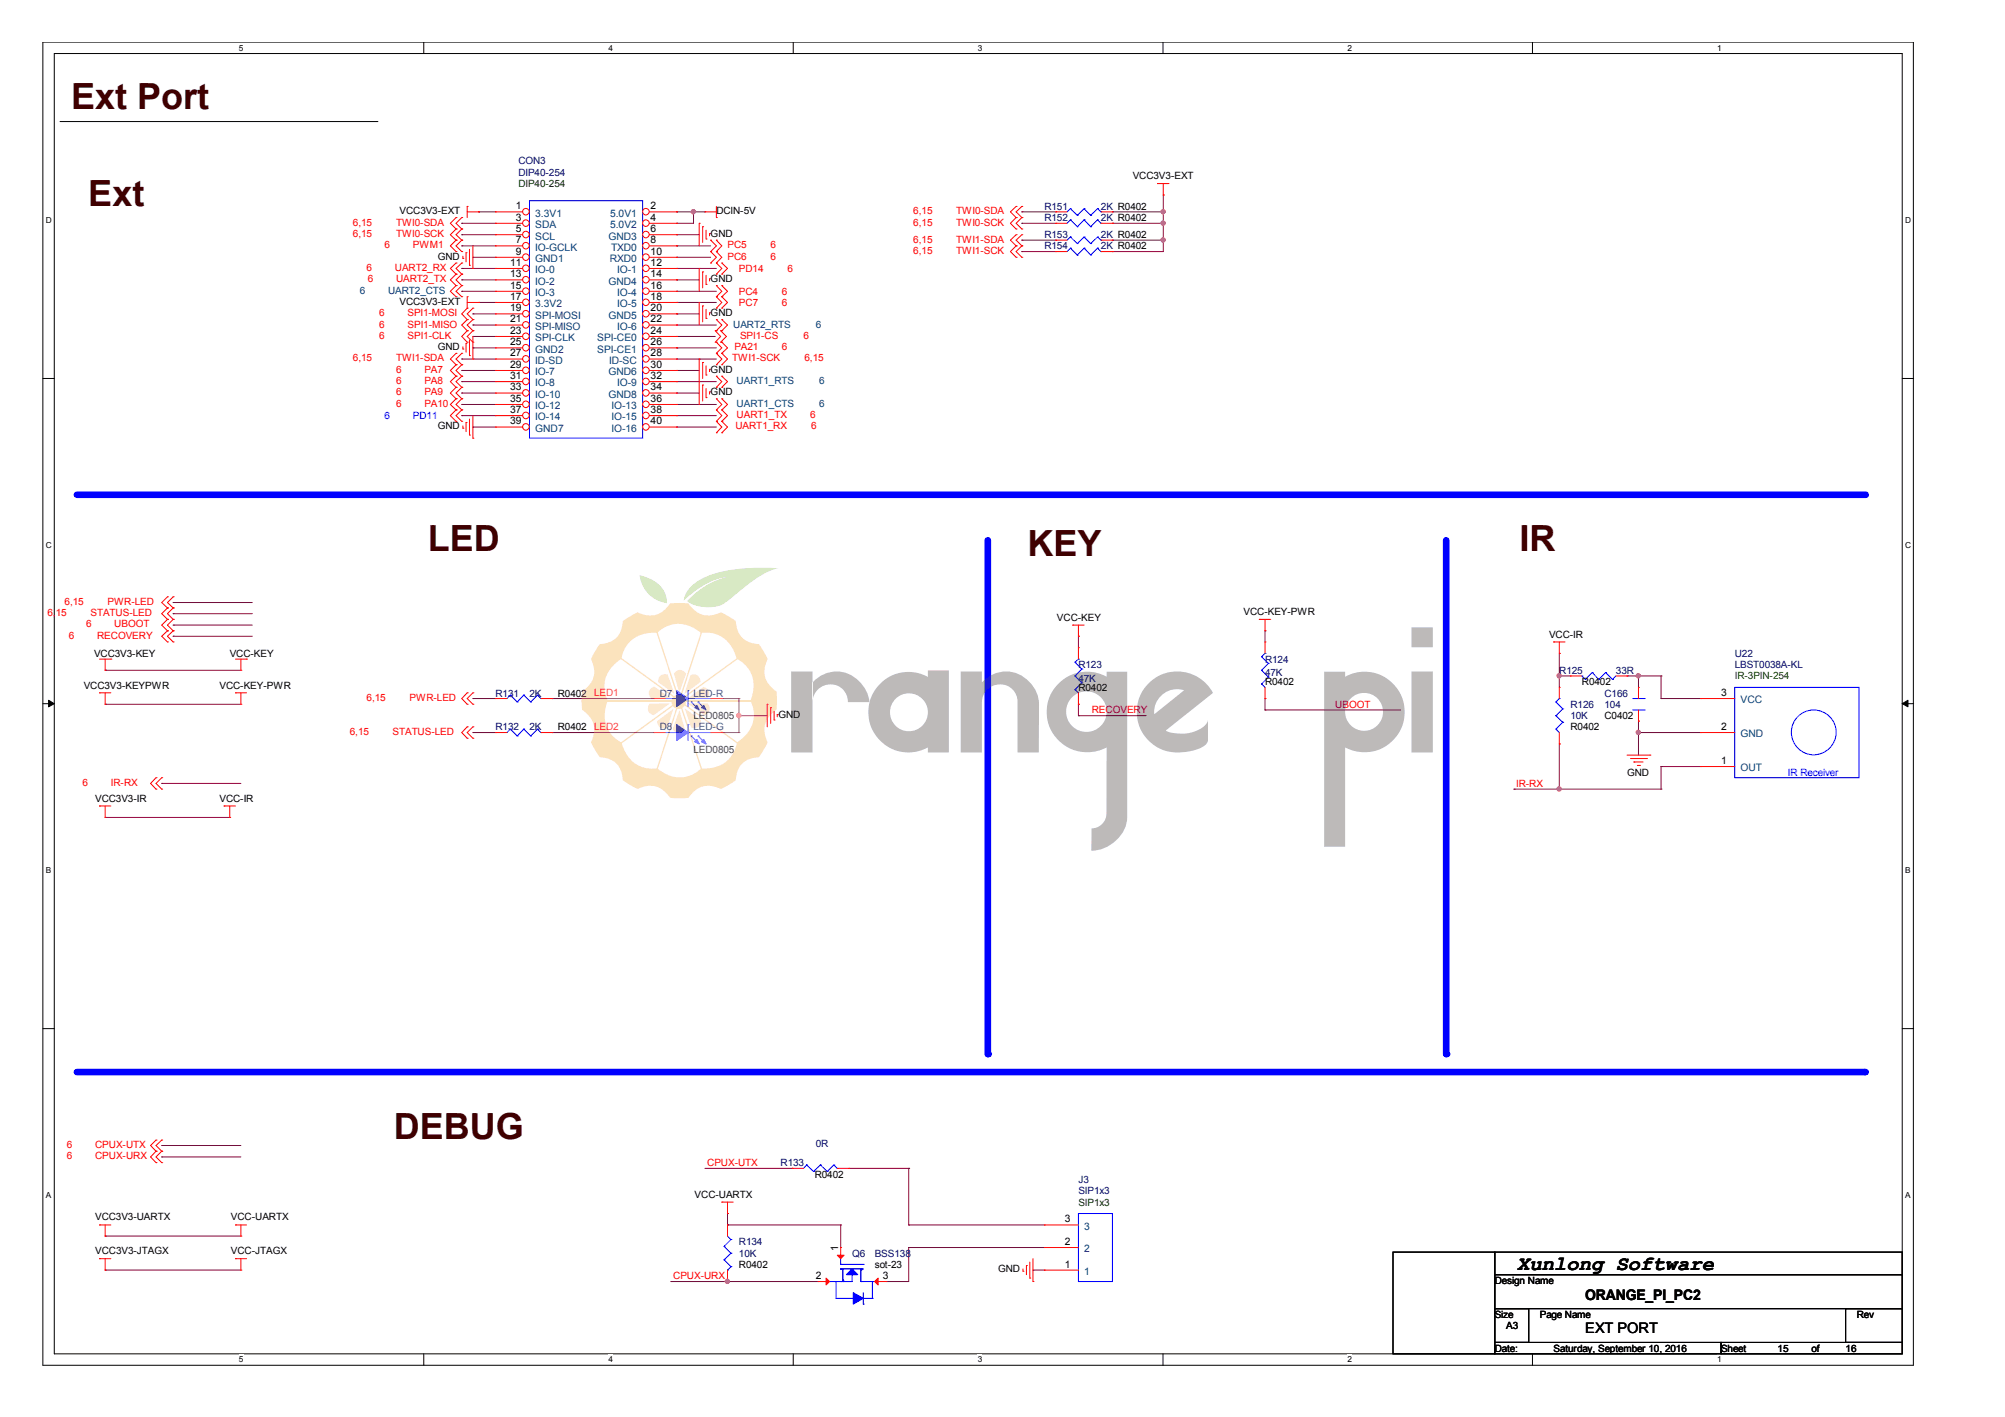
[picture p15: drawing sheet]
<svg xmlns="http://www.w3.org/2000/svg" width="297mm" height="210mm" viewBox="0 0 297 210" stroke-linecap="round" stroke-linejoin="round" font-family="sans-serif">
<defs><g id="words">
<g font-size="5.3" fill="#3f0000">
<text x="10.5" y="16.2">Ext Port</text>
<text x="13.1" y="30.4">Ext</text>
<text x="63.4" y="81.6">LED</text>
<text x="152.2" y="82.4">KEY</text>
<text x="225.1" y="81.6">IR</text>
<text x="58.3" y="168.8">DEBUG</text>
</g>
<text font-size="3" x="224.8" y="188.1">Xunlong Software</text>
<g font-size="2.2">
<text x="234.9" y="192.5">ORANGE_PI_PC2</text>
<text x="234.9" y="197.5">EXT PORT</text>
</g>
<g font-size="1.5" fill="#003f00">
<text x="76.8" y="27.7">DIP40-254</text>
<text x="159.8" y="178.6">SIP1x3</text>
</g>
<g font-size="1.5" fill="#00007f">
<text x="76.8" y="24.4">CON3</text>
<text x="76.8" y="26">DIP40-254</text>
<text x="154.7" y="32.7">R152</text>
<text x="154.7" y="35.3">R153</text>
<text x="154.7" y="31.1">R151</text>
<text x="163.1" y="32.7">2K R0402</text>
<text x="163.1" y="35.3">2K R0402</text>
<text x="163.1" y="31.1">2K R0402</text>
<text x="154.7" y="36.9">R154</text>
<text x="163.1" y="36.9">2K R0402</text>
<text x="159.8" y="99">R123</text>
<text x="159.8" y="101">47K</text>
<text x="187.4" y="98.1">R124</text>
<text x="187.4" y="100.1">47K</text>
<text x="231" y="99.8">R125</text>
<text x="239.4" y="99.8">33R</text>
<text x="257" y="97.3">U22</text>
<text x="257" y="99">LBST0038A-KL</text>
<text x="73.4" y="103.2">R131</text>
<text x="78.4" y="103.2">2K</text>
<text x="97.7" y="103.2">D7</text>
<text x="102.7" y="103.2">LED-R</text>
<text x="232.7" y="104.8">R126</text>
<text x="232.7" y="106.5">10K</text>
<text x="237.7" y="103.2">C166</text>
<text x="237.7" y="104.8">104</text>
<text x="73.4" y="108.2">R132</text>
<text x="78.4" y="108.2">2K</text>
<text x="97.7" y="108.2">D8</text>
<text x="102.7" y="108.2">LED-G</text>
<text x="115.7" y="172.7">R133</text>
<text x="120.9" y="169.9">0R</text>
<text x="159.8" y="176.9">SIP1x3</text>
<text x="159.8" y="175.2">J3</text>
<text x="109.5" y="184.5">R134</text>
<text x="109.5" y="186.2">10K</text>
<text x="126.2" y="186.2">Q6</text>
<text x="129.6" y="186.2">BSS138</text>
</g>
<g font-size="1.5">
<text x="167.8" y="26.6">VCC3V3-EXT</text>
<text x="59.2" y="31.8">VCC3V3-EXT</text>
<text x="76.4" y="31">1</text>
<text x="76.4" y="32.7">3</text>
<text x="76.4" y="34.4">5</text>
<text x="96.4" y="31">2</text>
<text x="96.4" y="32.7">4</text>
<text x="96.4" y="34.4">6</text>
<text x="105.3" y="35.1">GND</text>
<text x="106.1" y="31.8">DCIN-5V</text>
<text x="64.9" y="38.5">GND</text>
<text x="75.6" y="39.4">11</text>
<text x="75.6" y="41.1">13</text>
<text x="76.4" y="36">7</text>
<text x="76.4" y="37.7">9</text>
<text x="96.4" y="37.7">10</text>
<text x="96.4" y="41.1">14</text>
<text x="96.4" y="39.4">12</text>
<text x="96.4" y="36">8</text>
<text x="105.3" y="41.8">GND</text>
<text x="59.2" y="45.1">VCC3V3-EXT</text>
<text x="75.6" y="47.8">21</text>
<text x="75.6" y="42.8">15</text>
<text x="75.6" y="44.4">17</text>
<text x="75.6" y="46.1">19</text>
<text x="96.4" y="46.1">20</text>
<text x="96.4" y="42.8">16</text>
<text x="96.4" y="44.4">18</text>
<text x="96.4" y="47.8">22</text>
<text x="105.3" y="46.8">GND</text>
<text x="64.9" y="51.9">GND</text>
<text x="75.6" y="49.5">23</text>
<text x="75.6" y="51.2">25</text>
<text x="75.6" y="52.8">27</text>
<text x="96.4" y="49.5">24</text>
<text x="96.4" y="51.2">26</text>
<text x="96.4" y="52.8">28</text>
<text x="75.6" y="54.5">29</text>
<text x="75.6" y="56.1">31</text>
<text x="75.6" y="57.8">33</text>
<text x="75.6" y="59.5">35</text>
<text x="96.4" y="54.5">30</text>
<text x="96.4" y="57.8">34</text>
<text x="96.4" y="56.1">32</text>
<text x="96.4" y="59.5">36</text>
<text x="105.3" y="55.2">GND</text>
<text x="105.3" y="58.6">GND</text>
<text x="64.9" y="63.6">GND</text>
<text x="75.6" y="61.2">37</text>
<text x="75.6" y="62.9">39</text>
<text x="96.4" y="61.2">38</text>
<text x="96.4" y="62.9">40</text>
<text x="156.6" y="91.9">VCC-KEY</text>
<text x="184.2" y="91.1">VCC-KEY-PWR</text>
<text x="229.5" y="94.5">VCC-IR</text>
<text x="12.4" y="102">VCC3V3-KEYPWR</text>
<text x="13.9" y="97.3">VCC3V3-KEY</text>
<text x="32.5" y="102">VCC-KEY-PWR</text>
<text x="34" y="97.3">VCC-KEY</text>
<text x="187.4" y="101.5">R0402</text>
<text x="234.4" y="101.5">R0402</text>
<text x="82.6" y="103.2">R0402</text>
<text x="102.7" y="106.5">LED0805</text>
<text x="115.3" y="106.4">GND</text>
<text x="159.8" y="102.3">R0402</text>
<text x="237.7" y="106.5">C0402</text>
<text x="255" y="103.1">3</text>
<text x="82.6" y="108.2">R0402</text>
<text x="102.7" y="111.6">LED0805</text>
<text x="232.7" y="108.2">R0402</text>
<text x="255" y="113.2">1</text>
<text x="255" y="108.1">2</text>
<text x="14.1" y="118.8">VCC3V3-IR</text>
<text x="32.5" y="118.8">VCC-IR</text>
<text x="241" y="114.9">GND</text>
<text x="102.9" y="177.4">VCC-UARTX</text>
<text x="120.7" y="174.4">R0402</text>
<text x="14.1" y="180.8">VCC3V3-UARTX</text>
<text x="14.1" y="185.8">VCC3V3-JTAGX</text>
<text x="34.2" y="180.8">VCC-UARTX</text>
<text x="34.2" y="185.8">VCC-JTAGX</text>
<text x="124.2" y="185.3" transform="rotate(-90 124.2 185.3)">1</text>
<text x="157.7" y="184.4">2</text>
<text x="157.7" y="181.1">3</text>
<text x="109.5" y="187.8">R0402</text>
<text x="120.9" y="189.5">2</text>
<text x="129.6" y="187.8">sot-23</text>
<text x="130.8" y="189.5">3</text>
<text x="147.9" y="188.5">GND</text>
<text x="157.7" y="187.8">1</text>
<text x="221.4" y="190.2">Design Name</text>
<text x="221.4" y="195.2">Size</text>
<text x="223.1" y="196.9">A3</text>
<text x="228.1" y="195.2">Page Name</text>
<text x="275.1" y="195.2">Rev</text>
<text x="221.4" y="200.2">Date:</text>
<text x="230.2" y="200.2">Saturday, September 10, 2016</text>
<text x="255" y="200.2">Sheet</text>
<text x="263.4" y="200.2">15</text>
<text x="268.4" y="200.2">of</text>
<text x="273.4" y="200.2">16</text>
</g>
<g font-size="1.5" fill="#f00">
<text x="52.3" y="35.1">6,15</text>
<text x="52.3" y="33.4">6,15</text>
<text x="58.7" y="35.1">TWI0-SCK</text>
<text x="58.7" y="33.4">TWI0-SDA</text>
<text x="135.3" y="33.4">6,15</text>
<text x="135.3" y="36">6,15</text>
<text x="135.3" y="31.8">6,15</text>
<text x="141.6" y="31.8">TWI0-SDA</text>
<text x="141.6" y="33.4">TWI0-SCK</text>
<text x="141.6" y="36">TWI1-SDA</text>
<text x="54.3" y="40.1">6</text>
<text x="54.5" y="41.8">6</text>
<text x="57" y="36.8">6</text>
<text x="58.5" y="40.1">UART2_RX</text>
<text x="58.7" y="41.8">UART2_TX</text>
<text x="61.2" y="36.8">PWM1</text>
<text x="107.8" y="36.8">PC5</text>
<text x="107.8" y="38.5">PC6</text>
<text x="109.5" y="40.3">PD14</text>
<text x="114.2" y="36.8">6</text>
<text x="114.2" y="38.5">6</text>
<text x="116.7" y="40.3">6</text>
<text x="135.3" y="37.6">6,15</text>
<text x="141.6" y="37.6">TWI1-SCK</text>
<text x="56.2" y="46.8">6</text>
<text x="60.4" y="46.8">SPI1-MOSI</text>
<text x="109.5" y="45.3">PC7</text>
<text x="109.5" y="43.7">PC4</text>
<text x="115.8" y="45.3">6</text>
<text x="115.8" y="43.7">6</text>
<text x="52.3" y="53.5">6,15</text>
<text x="56.2" y="50.2">6</text>
<text x="56.2" y="48.5">6</text>
<text x="58.7" y="53.5">TWI1-SDA</text>
<text x="60.4" y="50.2">SPI1-CLK</text>
<text x="60.4" y="48.5">SPI1-MISO</text>
<text x="108.5" y="53.5">TWI1-SCK</text>
<text x="108.8" y="51.9">PA21</text>
<text x="109.6" y="50.2">SPI1-CS</text>
<text x="115.8" y="51.9">6</text>
<text x="119" y="50.2">6</text>
<text x="119.2" y="53.5">6,15</text>
<text x="58.7" y="55.2">6</text>
<text x="58.7" y="56.9">6</text>
<text x="58.7" y="58.6">6</text>
<text x="62.9" y="55.2">PA7</text>
<text x="62.9" y="56.9">PA8</text>
<text x="62.9" y="58.6">PA9</text>
<text x="58.7" y="60.3">6</text>
<text x="62.9" y="60.3">PA10</text>
<text x="109" y="63.6">UART1_RX</text>
<text x="109.1" y="61.9">UART1_TX</text>
<text x="120" y="61.9">6</text>
<text x="120.2" y="63.6">6</text>
<text x="9.6" y="89.6">6,15</text>
<text x="15.9" y="89.6">PWR-LED</text>
<text x="7" y="91.2">6,15</text>
<text x="10.2" y="94.6">6</text>
<text x="12.7" y="92.9">6</text>
<text x="13.4" y="91.2">STATUS-LED</text>
<text x="14.4" y="94.6">RECOVERY</text>
<text x="16.9" y="92.9">UBOOT</text>
<text x="54.3" y="103.8">6,15</text>
<text x="60.7" y="103.8">PWR-LED</text>
<text x="88" y="103.1">LED1</text>
<text x="161.8" y="105.7">RECOVERY</text>
<text x="197.8" y="104.8">UBOOT</text>
<text x="51.8" y="108.9">6,15</text>
<text x="58.2" y="108.9">STATUS-LED</text>
<text x="88" y="108.2">LED2</text>
<text x="12.2" y="116.4">6</text>
<text x="16.4" y="116.4">IR-RX</text>
<text x="224.6" y="116.6">IR-RX</text>
<text x="9.9" y="170.1">6</text>
<text x="9.9" y="171.7">6</text>
<text x="14.1" y="171.7">CPUX-URX</text>
<text x="14.1" y="170.1">CPUX-UTX</text>
<text x="104.8" y="172.7">CPUX-UTX</text>
<text x="99.7" y="189.5">CPUX-URX</text>
</g>
<g font-size="1.5" fill="#003f7f">
<text x="79.3" y="32.1">3.3V1</text>
<text x="79.3" y="33.8">SDA</text>
<text x="79.3" y="35.5">SCL</text>
<text x="90.1" y="35.5">GND3</text>
<text x="90.4" y="32.1">5.0V1</text>
<text x="90.4" y="33.8">5.0V2</text>
<text x="79.3" y="37.1">IO-GCLK</text>
<text x="79.3" y="38.8">GND1</text>
<text x="79.3" y="40.5">IO-0</text>
<text x="90.3" y="38.8">RXD0</text>
<text x="90.6" y="37.1">TXD0</text>
<text x="91.4" y="40.5">IO-1</text>
<text x="53.3" y="43.5">6</text>
<text x="57.5" y="43.5">UART2_CTS</text>
<text x="79.3" y="42.2">IO-2</text>
<text x="79.3" y="43.9">IO-3</text>
<text x="79.3" y="45.5">3.3V2</text>
<text x="79.3" y="47.2">SPI-MOSI</text>
<text x="90.1" y="42.2">GND4</text>
<text x="90.1" y="47.2">GND5</text>
<text x="91.4" y="43.9">IO-4</text>
<text x="91.4" y="45.5">IO-5</text>
<text x="79.3" y="48.9">SPI-MISO</text>
<text x="79.3" y="50.6">SPI-CLK</text>
<text x="79.3" y="52.3">GND2</text>
<text x="79.3" y="53.9">ID-SD</text>
<text x="88.5" y="50.6">SPI-CE0</text>
<text x="88.5" y="52.3">SPI-CE1</text>
<text x="90.3" y="53.9">ID-SC</text>
<text x="91.4" y="48.9">IO-6</text>
<text x="108.6" y="48.5">UART2_RTS</text>
<text x="120.9" y="48.5">6</text>
<text x="79.3" y="55.6">IO-7</text>
<text x="79.3" y="57.2">IO-8</text>
<text x="79.3" y="58.9">IO-10</text>
<text x="90.1" y="55.6">GND6</text>
<text x="90.1" y="58.9">GND8</text>
<text x="91.4" y="57.2">IO-9</text>
<text x="109.1" y="56.9">UART1_RTS</text>
<text x="121.4" y="56.9">6</text>
<text x="79.3" y="60.6">IO-12</text>
<text x="79.3" y="62.3">IO-14</text>
<text x="79.3" y="64">GND7</text>
<text x="90.6" y="60.6">IO-13</text>
<text x="90.6" y="62.3">IO-15</text>
<text x="90.6" y="64">IO-16</text>
<text x="109.1" y="60.3">UART1_CTS</text>
<text x="121.4" y="60.3">6</text>
<text x="257.9" y="104.2">VCC</text>
<text x="257.9" y="109.2">GND</text>
<text x="257.9" y="114.3">OUT</text>
<text x="160.6" y="185.5">2</text>
<text x="160.6" y="182.2">3</text>
<text x="160.6" y="188.9">1</text>
</g>
<g font-size="1.5" fill="#00f">
<text x="57" y="62.1">6</text>
<text x="61.2" y="62.1">PD11</text>
<text x="264.9" y="114.9">IR Receiver</text>
</g>
<text font-size="1.5" fill="#007f00" x="257" y="100.6">IR-3PIN-254</text>
<g font-size="1.2">
<text x="35.4" y="7.5">5</text>
<text x="90.1" y="7.5">4</text>
<text x="144.9" y="7.5">3</text>
<text x="199.6" y="7.5">2</text>
<text x="254.4" y="7.5">1</text>
<text x="6.8" y="33.1">D</text>
<text x="282.2" y="33.1">D</text>
<text x="6.8" y="81.2">C</text>
<text x="282.2" y="81.2">C</text>
<text x="6.8" y="129.4">B</text>
<text x="282.2" y="129.4">B</text>
<text x="6.8" y="177.5">A</text>
<text x="282.2" y="177.5">A</text>
<text x="35.4" y="201.8">5</text>
<text x="90.1" y="201.8">4</text>
<text x="144.9" y="201.8">3</text>
<text x="199.6" y="201.8">2</text>
<text x="254.4" y="201.8">1</text>
</g>
</g></defs>
<path d="M6.4 6.2h277.1v196h-277.1zM8 7.9h273.8v192.6h-273.8z" fill="none" stroke="#000" stroke-width=".15"/>
<g fill="#fff">
<path d="M35.4 6.4h.6v1.4h-.6z"/>
<path d="M35.4 200.7h.6v1.4h-.6z"/>
</g>
<path d="M62.8 6.2v1.7M62.8 200.5v1.7" fill="none" stroke="#000" stroke-width=".15"/>
<g fill="#fff">
<path d="M90.1 6.4h.7v1.4h-.7z"/>
<path d="M90.1 200.7h.7v1.4h-.7z"/>
</g>
<path d="M117.5 6.2v1.7M117.5 200.5v1.7" fill="none" stroke="#000" stroke-width=".15"/>
<g fill="#fff">
<path d="M144.9 6.4h.6v1.4h-.6z"/>
<path d="M144.9 200.7h.6v1.4h-.6z"/>
</g>
<path d="M172.3 6.2v1.7M172.3 200.5v1.7" fill="none" stroke="#000" stroke-width=".15"/>
<g fill="#fff">
<path d="M199.6 6.4h.7v1.4h-.7z"/>
<path d="M199.6 200.7h.7v1.4h-.7z"/>
</g>
<path d="M227 6.2v1.7M227 200.5v1.7" fill="none" stroke="#000" stroke-width=".15"/>
<g fill="#fff">
<path d="M254.4 6.4h.6v1.4h-.6z"/>
<path d="M254.4 200.7h.6v1.4h-.6z"/>
<path d="M6.8 31.9h.8v1.4h-.8z"/>
<path d="M282.2 31.9h.9v1.4h-.9z"/>
<path d="M6.8 80.1h.8v1.4h-.8z"/>
<path d="M282.2 80.1h.9v1.4h-.9z"/>
</g>
<path d="M6.4 56.1h1.6M281.8 56.1h1.7" fill="none" stroke="#000" stroke-width=".15"/>
<g fill="#fff">
<path d="M6.8 128.2h.7v1.4h-.7z"/>
<path d="M282.2 128.2h.8v1.4h-.8z"/>
</g>
<path d="M6.4 104.2h1.6M7.2 103.7l.8 .5-.8 .5zM281.8 104.2l.9-.5v1zM281.8 104.2h1.7" fill="none" stroke="#000" stroke-width=".15"/>
<path d="M7.2 103.7l.8 .5-.8 .5zM281.8 104.2l.9-.5v1z" fill="#000"/>
<g fill="#fff">
<path d="M6.8 176.4h.7v1.4h-.7z"/>
<path d="M282.2 176.4h.8v1.4h-.8z"/>
</g>
<path d="M8.9 18h46.9M55.8 18h.1M6.4 152.4h1.6M281.8 152.4h1.7" fill="none" stroke="#000" stroke-width=".15"/>
<path d="M11.4 158.8h264.9" fill="none" stroke="#00f" stroke-width=".97"/>
<circle cx="276.3" cy="158.8" r=".49" fill="#00f"/>
<path d="M11.4 73.3h264.9" fill="none" stroke="#00f" stroke-width=".97"/>
<circle cx="276.3" cy="73.3" r=".49" fill="#00f"/>
<path d="M146.3 80v76.1" fill="none" stroke="#00f" stroke-width=".97"/>
<circle cx="146.3" cy="156.1" r=".49" fill="#00f"/>
<path d="M214.2 80v76.1" fill="none" stroke="#00f" stroke-width=".97"/>
<circle cx="214.2" cy="156.1" r=".49" fill="#00f"/>
<g fill="none" stroke="#7f003f" stroke-width=".15">
<path d="M68.4 33.1h.1M68.4 34.8h.1M68.4 36.4h.1M68.4 39.8h.1M68.4 33.1h5M68.4 34.8h5M68.4 36.4h5M68.4 39.8h5M70.1 38.1h.1M70.1 38.1h3.3M70.9 31.4h.1M70.9 31.4h2.5"/>
<path d="M100.2 34.8h.1M100.2 34.8h3.4M102.7 31.4h.1M102.7 31.4v1.7M68.4 41.5h.1M68.4 43.2h.1M68.4 41.5h5M68.4 43.2h5M70.1 51.5h.1M70.1 51.5h3.3M70.9 44.8h.1M70.9 44.8h2.5"/>
<path d="M100.2 54.9h.1M100.2 58.2h.1M100.2 41.5h.1M100.2 41.5h3.4M100.2 54.9h3.4M100.2 58.2h3.4M70.1 63.3h.1M70.1 63.3h3.3"/>
</g>
<circle cx="102.7" cy="31.4" r=".32" fill="#f0f"/>
<circle cx="102.7" cy="31.4" r=".32" fill="none" stroke="#f0f" stroke-width=".15"/>
<g fill="none" stroke="#7f003f" stroke-width=".15">
<path d="M100.2 33.1h.1M100.2 31.4h.1M100.2 33.1h2.5M100.2 31.4h4.2M102.7 31.4h.1M100.2 46.5h.1M100.2 46.5h3.4M104.4 173.1h12.9M117.3 173.1h.1M125.7 173.1h8.9M134.6 173.1h.1M134.6 173.1v8.4"/>
<path d="M99.4 189.8h.1M99.4 189.8h21.8M107.8 189.8h.1M134.6 181.5h.1M134.6 181.5h20.1M153 188.1h.1M153 188.1h1.7"/>
</g>
<circle cx="107.8" cy="189.8" r=".32" fill="#f0f"/>
<circle cx="107.8" cy="189.8" r=".32" fill="none" stroke="#f0f" stroke-width=".15"/>
<g fill="none" stroke="#7f003f" stroke-width=".15">
<path d="M159.8 94.2h.1M159.8 94.2v1.7M187.4 93.4h.1M187.4 93.4v1.7M70.1 103.5h.1M70.1 108.5h.1M70.1 103.5h3.3M70.1 108.5h3.3M81.8 103.5h.1M81.8 108.5h.1M81.8 103.5h15.1M81.8 108.5h15.1"/>
<path d="M109.5 106h.1M109.5 106h4.2M159.8 106h.1M159.8 104.3h.1M159.8 106h10M159.8 104.3v1.7M187.4 105.2h.1M187.4 103.5h.1M187.4 105.2h20.1M187.4 103.5v1.7M231 100.1h.1M231 110.2h.1"/>
<path d="M231 100.1v1.7M231 110.2v6.7h15.1M246.1 103.5h.1M246.1 100.1h.1M246.1 113.6h.1M246.1 116.9h.1M246.1 103.5h5.9M246.1 100.1v3.4M246.1 113.6h5.9M24 171.4h.1M24 169.7h.1M24 171.4h11.7"/>
<path d="M24 169.7h11.7M107.8 179.8h.1M107.8 179.8v1.7M15.6 183.1h.1M15.6 188.1h.1M15.6 183.1h20.1M15.6 188.1h20.1M107.8 181.5h.1M107.8 181.5h16.7M124.5 181.5h.1M124.5 181.5v3.3M131.3 189.8h.1"/>
<path d="M134.6 184.8h.1M134.6 184.8h20.1M134.6 184.8v5h-3.3"/>
</g>
<circle cx="231" cy="116.9" r=".32" fill="#f0f"/>
<circle cx="231" cy="116.9" r=".32" fill="none" stroke="#f0f" stroke-width=".15"/>
<path d="M231 100.1h.1M231 100.1h1.7" fill="none" stroke="#7f003f" stroke-width=".15"/>
<circle cx="231" cy="100.1" r=".32" fill="#f0f"/>
<circle cx="231" cy="100.1" r=".32" fill="none" stroke="#f0f" stroke-width=".15"/>
<path d="M231 96.8h.1M231 96.8v3.3M241 100.1h.1M241 100.1h1.7M242.7 100.1h.1M242.7 100.1v1.7" fill="none" stroke="#7f003f" stroke-width=".15"/>
<circle cx="242.7" cy="100.1" r=".32" fill="#f0f"/>
<circle cx="242.7" cy="100.1" r=".32" fill="none" stroke="#f0f" stroke-width=".15"/>
<path d="M242.7 100.1h.1M242.7 108.5h.1M242.7 100.1h3.4M242.7 108.5v3.4M242.7 108.5h9.3" fill="none" stroke="#7f003f" stroke-width=".15"/>
<circle cx="242.7" cy="108.5" r=".32" fill="#f0f"/>
<circle cx="242.7" cy="108.5" r=".32" fill="none" stroke="#f0f" stroke-width=".15"/>
<g fill="none" stroke="#7f003f" stroke-width=".15">
<path d="M100.2 36.4h.1M100.2 36.4h5.1M151.4 31.4h.1M151.4 33.1h.1M151.4 35.6h.1M151.4 37.3h.1M151.4 31.4h5M151.4 33.1h5M151.4 35.6h5M151.4 37.3h5M164.8 31.4h.1M164.8 33.1h.1"/>
<path d="M164.8 31.4h7.5M172.3 28.9h.1M172.3 31.4h.1M172.3 28.9v4.2h-7.5M68.4 53.2h.1M68.4 54.9h.1M68.4 56.5h.1M68.4 58.2h.1M68.4 59.9h.1M68.4 53.2h5M68.4 54.9h5M68.4 56.5h5"/>
<path d="M68.4 58.2h5M68.4 59.9h5M100.2 48.1h.1M100.2 53.2h.1M100.2 44.8h.1M100.2 48.1h5.9M100.2 53.2h5.9M100.2 44.8h5.9M15.6 99.3h.1M15.6 99.3h20.1M25.7 94.2h.1M25.7 92.6h.1"/>
<path d="M25.7 89.3h.1M25.7 90.9h.1M25.7 94.2h11.7M25.7 92.6h11.7M25.7 89.3h11.7M25.7 90.9h11.7M15.6 104.3h.1M15.6 104.3h20.1M24 116h.1M24 116h11.7M224.3 116.9h.1M224.3 116.9h6.7"/>
<path d="M242.7 106.8h.1M242.7 106.8v1.7M246.1 113.6h.1M246.1 113.6v3.3M15.6 121.1h.1M15.6 121.1h18.4"/>
</g>
<circle cx="172.3" cy="33" r=".32" fill="#f0f"/>
<circle cx="172.3" cy="33" r=".32" fill="none" stroke="#f0f" stroke-width=".15"/>
<circle cx="172.3" cy="31.4" r=".32" fill="#f0f"/>
<circle cx="172.3" cy="31.4" r=".32" fill="none" stroke="#f0f" stroke-width=".15"/>
<path d="M164.8 35.6h.1M164.8 37.3h.1M164.8 35.6h7.5M172.3 35.6h.1M172.3 35.6v1.7h-7.5" fill="none" stroke="#7f003f" stroke-width=".15"/>
<circle cx="172.3" cy="35.5" r=".32" fill="#f0f"/>
<circle cx="172.3" cy="35.5" r=".32" fill="none" stroke="#f0f" stroke-width=".15"/>
<path d="M172.3 33.1h.1M172.3 33.1v2.5M106.9 103.5h2.6M109.5 103.5h.1M109.5 106h.1M109.5 103.5v2.5" fill="none" stroke="#7f003f" stroke-width=".15"/>
<circle cx="109.4" cy="106" r=".32" fill="#f0f"/>
<circle cx="109.4" cy="106" r=".32" fill="none" stroke="#f0f" stroke-width=".15"/>
<g fill="none" stroke="#7f003f" stroke-width=".15">
<path d="M100.2 38.1h.1M100.2 39.8h.1M100.2 38.1h5.1M100.2 39.8h5.9M70.1 49.8h.1M70.1 46.5h.1M70.1 48.1h.1M70.1 49.8h3.3M70.1 46.5h3.3M70.1 48.1h3.3M100.2 49.8h.1M100.2 43.2h.1"/>
<path d="M100.2 51.5h.1M100.2 59.9h.1M100.2 56.5h.1M100.2 49.8h5.8M100.2 43.2h5.9M100.2 51.5h5.9M100.2 59.9h5.9M100.2 56.5h5.9M68.4 61.6h.1M68.4 61.6h5M100.2 63.3h.1M100.2 61.6h.1"/>
<path d="M100.2 61.6h5.9M100.2 63.3h5.9M106.9 108.5h.1M106.9 108.5h2.6M109.5 108.5h.1M109.5 106v2.5"/>
</g>
<g fill="none" stroke="#f00" stroke-width=".15">
<path d="M67.6 35.6h.1M67.6 33.9h.1M67.6 32.2h.1M67.6 37.3h.1M67.6 39h.1M67.6 33.9l-.9 .9 .9 .8M67.6 32.2l-.9 .9 .9 .8M67.6 35.6l-.9 .8 .9 .9M67.6 39l-.9 .8 .9 .8M68.4 35.6h.1M68.4 33.9h.1M68.4 32.2h.1"/>
<path d="M68.4 37.3h.1M68.4 39h.1M68.4 33.9l-.8 .9 .8 .8M68.4 32.2l-.8 .9 .8 .8M68.4 35.6l-.8 .8 .8 .9M68.4 39l-.8 .8 .8 .8M68.6 38.3h.1M68.6 37.9v.4M69 37.4h.1M69 37.4v1.4M69.2 30.6h.1M69.2 31.4h1.7"/>
<path d="M69.2 30.6v1.6M69.6 39.3h.1M69.6 36.9v2.4M70.1 39.8h.1M70.1 36.4v3.4M70.9 31.4h.1M103.6 33.1h.1M103.6 39.8h.1M103.6 33.1v3.3M103.6 39.8v3.4M104.1 33.6h.1M104.1 33.6v2.3"/>
<path d="M104.4 31.4h.1M104.4 31.4h1.7M104.6 35.4h.1M104.6 34.1v1.3M105.1 34.6h.1M105.1 34.6v.3M105.3 35.6h.1M105.3 37.3h.1M105.3 39h.1M105.3 35.6l.8 .8-.8 .9M105.3 37.3l.8 .8-.8 .9M106.1 32.2h.1"/>
<path d="M106.1 35.6h.1M106.1 37.3h.1M106.1 39h.1M106.1 30.6v1.6M106.1 35.6l.8 .8-.8 .9M106.1 37.3l.8 .8-.8 .9M106.1 39l.8 .8-.8 .8M106.9 39h.1M106.9 39l.9 .8-.9 .8M150.5 32.2h.1M150.5 30.6h.1M150.5 33.9h.1"/>
<path d="M150.5 36.4h.1M150.5 34.8h.1M150.5 38.1h.1M150.5 30.6l-.8 .8 .8 .8M150.5 32.2l-.8 .9 .8 .8M150.5 34.8l-.8 .8 .8 .8M150.5 36.4l-.8 .9 .8 .8M151.4 32.2h.1M151.4 30.6h.1M151.4 33.9h.1M151.4 36.4h.1M151.4 34.8h.1"/>
<path d="M151.4 38.1h.1M151.4 30.6l-.9 .8 .9 .8M151.4 32.2l-.9 .9 .9 .8M151.4 34.8l-.9 .8 .9 .8M151.4 36.4l-.9 .9 .9 .8M171.5 27.2h.1M171.5 27.2h1.7M172.3 28.9h.1M172.3 27.2v1.7M67.6 44h.1M67.6 42.3h.1M67.6 40.6h.1"/>
<path d="M67.6 54h.1M67.6 52.3h.1M67.6 55.7h.1M67.6 57.4h.1M67.6 59.1h.1M67.6 42.3l-.9 .9 .9 .8M67.6 40.6l-.9 .9 .9 .8M67.6 52.3l-.9 .9 .9 .8M67.6 54l-.9 .9 .9 .8M67.6 55.7l-.9 .8 .9 .9M67.6 57.4l-.9 .8 .9 .9M67.6 59.1l-.9 .8 .9 .8"/>
<path d="M68.4 44h.1M68.4 42.3h.1M68.4 40.6h.1M68.4 54h.1M68.4 52.3h.1M68.4 55.7h.1M68.4 57.4h.1M68.4 59.1h.1M68.4 42.3l-.8 .9 .8 .8M68.4 40.6l-.8 .9 .8 .8M68.4 52.3l-.8 .9 .8 .8M68.4 54l-.8 .9 .8 .8"/>
<path d="M68.4 55.7l-.8 .8 .8 .9M68.4 57.4l-.8 .8 .8 .9M68.4 59.1l-.8 .8 .8 .8M68.6 51.7h.1M68.6 51.4v.3M69 50.9h.1M69 50.9v1.3M69.2 44h.1M69.2 50.7h.1M69.2 49h.1M69.2 47.3h.1M69.2 45.6h.1"/>
<path d="M69.2 44v1.6M69.2 44.8h1.7M69.2 47.3l-.8 .8 .8 .9M69.2 49l-.8 .8 .8 .9M69.2 45.6l-.8 .9 .8 .8M69.6 52.7h.1M69.6 50.3v2.4M70.1 53.2h.1M70.1 50.7h.1M70.1 49h.1M70.1 47.3h.1M70.1 45.6h.1"/>
<path d="M70.1 49.8v3.4M70.1 45.6l-.9 .9 .9 .8M70.1 49l-.9 .8 .9 .9M70.1 47.3l-.9 .8 .9 .9M70.9 44.8h.1M103.6 53.2h.1M103.6 56.5h.1M103.6 44.8h.1M103.6 44.8v3.3M103.6 53.2v6.7M104.1 53.7h.1M104.1 57h.1"/>
<path d="M104.1 40.3h.1M104.1 45.3h.1M104.1 40.3v2.3M104.1 45.3v2.4M104.1 53.7v2.4M104.1 57v2.4M104.6 55.6h.1M104.6 58.9h.1M104.6 42.1h.1M104.6 47.2h.1M104.6 40.8v1.3M104.6 45.8v1.4"/>
<path d="M104.6 54.2v1.4M104.6 57.5v1.4M105.1 54.7h.1M105.1 58.1h.1M105.1 41.3h.1M105.1 46.3h.1M105.1 41.3v.3M105.1 46.3v.4M105.1 54.7v.3M105.1 58.1v.3M106 50.7h.1M106 49h.1"/>
<path d="M106 49l.8 .8-.8 .9M106.1 47.3h.1M106.1 49h.1M106.1 54h.1M106.1 52.3h.1M106.1 44h.1M106.1 45.6h.1M106.1 40.6h.1M106.1 42.3h.1M106.1 50.7h.1M106.1 59.1h.1M106.1 55.7h.1"/>
<path d="M106.1 57.4h.1M106.1 47.3l.8 .8-.8 .9M106.1 52.3l.8 .9-.8 .8M106.1 44l.8 .8-.8 .8M106.1 42.3l.8 .9-.8 .8M106.1 50.7l.8 .8-.8 .8M106.1 59.1l.8 .8-.8 .8M106.1 55.7l.8 .8-.8 .9M106.8 50.7h.1M106.8 49h.1M106.8 49l.8 .8-.8 .9M106.9 47.3h.1"/>
<path d="M106.9 49h.1M106.9 54h.1M106.9 52.3h.1M106.9 44h.1M106.9 45.6h.1M106.9 40.6h.1M106.9 42.3h.1M106.9 50.7h.1M106.9 59.1h.1M106.9 55.7h.1M106.9 57.4h.1M106.9 47.3l.9 .8-.9 .9"/>
<path d="M106.9 52.3l.9 .9-.9 .8M106.9 44l.9 .8-.9 .8M106.9 42.3l.9 .9-.9 .8M106.9 50.7l.9 .8-.9 .8M106.9 59.1l.9 .8-.9 .8M106.9 55.7l.9 .8-.9 .9M67.6 60.7h.1M67.6 62.4h.1M67.6 60.7l-.9 .9 .9 .8M68.4 60.7h.1M68.4 62.4h.1M68.4 60.7l-.8 .9 .8 .8"/>
<path d="M68.6 63.4h.1M68.6 63.1v.3M69 62.6h.1M69 62.6v1.3M69.6 64.4h.1M69.6 62.1v2.3M70.1 64.9h.1M70.1 61.6v3.3M106.1 64.1h.1M106.1 62.4h.1M106.1 60.7h.1M106.1 62.4l.8 .9-.8 .8"/>
<path d="M106.1 60.7l.8 .9-.8 .8M106.9 64.1h.1M106.9 62.4h.1M106.9 60.7h.1M106.9 62.4l.9 .9-.9 .8M106.9 60.7l.9 .9-.9 .8M14.7 97.6h1.7M15.6 99.3h.1M15.6 97.6v1.7M16.4 97.6h.1M24.8 95.1h.1M24.8 93.4h.1"/>
<path d="M24.8 91.8h.1M24.8 90.1h.1M24.8 88.4h.1M24.8 93.4l-.8 .8 .8 .9M24.8 91.8l-.8 .8 .8 .8M24.8 88.4l-.8 .9 .8 .8M24.8 90.1l-.8 .8 .8 .9M25.7 95.1h.1M25.7 93.4h.1M25.7 91.8h.1M25.7 90.1h.1M25.7 88.4h.1"/>
<path d="M25.7 93.4l-.9 .8 .9 .9M25.7 91.8l-.9 .8 .9 .8M25.7 88.4l-.9 .9 .9 .8M25.7 90.1l-.9 .8 .9 .9M34.9 97.6h1.6M35.7 99.3h.1M35.7 97.6v1.7M36.5 97.6h.1M158.9 92.6h.1M158.9 92.6h1.7M159.8 94.2h.1M159.8 92.6v1.6"/>
<path d="M186.6 91.8h.1M186.6 91.8h1.7M187.4 93.4h.1M187.4 91.8v1.6M230.2 95.1h.1M230.2 95.1h1.7M231 96.8h.1M231 95.1v1.7M14.7 102.6h.1M14.7 119.4h.1M14.7 102.6h1.7M14.7 119.4h1.7"/>
<path d="M15.6 104.3h.1M15.6 102.6v1.7M15.6 119.4v1.7M23.1 116.9h.1M23.1 115.2h.1M23.1 115.2l-.8 .8 .8 .9M24 116.9h.1M24 115.2h.1M24 115.2l-.9 .8 .9 .9M33.2 119.4h.1M33.2 119.4h1.7M34 119.4v1.7"/>
<path d="M34.9 102.6h.1M34.9 102.6h1.6M35.7 104.3h.1M35.7 102.6v1.7M69.2 102.6h.1M69.2 104.3h.1M69.2 107.7h.1M69.2 109.4h.1M69.2 102.6l-.8 .9 .8 .8M69.2 107.7l-.8 .8 .8 .9M70.1 102.6h.1M70.1 104.3h.1"/>
<path d="M70.1 107.7h.1M70.1 109.4h.1M70.1 102.6l-.9 .9 .9 .8M70.1 107.7l-.9 .8 .9 .9M113.7 104.3h.1M113.7 104.3v3.4M114.2 104.8h.1M114.2 104.8v2.4M114.7 106.7h.1M114.7 105.3v1.4M115.1 105.8h.1M115.1 105.8v.4"/>
<path d="M241 111.9h3.4M241.6 112.4h2.3M242.1 112.9h.1M242.1 112.9h1.3M242.6 113.4h.3M242.7 106.8h.1M242.7 101.8h.1M242.7 101.8v1.7M242.7 105.2v1.6M242.9 113.4h.1M243.9 112.4h.1M244.4 111.9h.1"/>
<path d="M15.6 121.1h.1M34 121.1h.1M23.1 172.2h.1M23.1 170.5h.1M23.1 168.9h.1M23.1 170.5l-.8 .9 .8 .8M23.1 168.9l-.8 .8 .8 .8M24 172.2h.1M24 170.5h.1M24 168.9h.1M24 170.5l-.9 .9 .9 .8M24 168.9l-.9 .8 .9 .8"/>
<path d="M106.9 178.1h.1M106.9 178.1h1.7M107.8 179.8h.1M107.8 178.1v1.7M14.7 181.5h.1M14.7 186.5h.1M14.7 181.5h1.7M14.7 186.5h1.7M15.6 183.1h.1M15.6 188.1h.1M15.6 181.5v1.6M15.6 186.5v1.6"/>
<path d="M34.9 181.5h.1M34.9 186.5h.1M34.9 181.5h1.6M34.9 186.5h1.6M35.7 183.1h.1M35.7 188.1h.1M35.7 181.5v1.6M35.7 186.5v1.6M151.6 188.3h.1M151.6 188v.3M152.1 187.5h.1M152.1 187.5v1.3"/>
<path d="M152.6 189.3h.1M152.6 187v2.3M153 189.8h.1M153 186.5v3.3"/>
</g>
<path d="M206.4 185.5h15v15h-15zM221.4 185.5h60.4v3.3h-60.4zM221.4 188.8h60.4v5.1h-60.4zM221.4 193.9h5.1v5h-5.1zM221.4 198.9h33.6v1.6h-33.6zM255 198.9h26.8v1.6h-26.8zM273.4 193.9h8.4v5h-8.4z" fill="none" stroke="#000" stroke-width=".15"/>
<path d="M98.6 103.5h1.6M100.2 103.5h.1M101.9 102.3h.1M101.9 103.5h3.4M101.9 102.3v2.4M105.3 103.5h.1M241.9 105.2h1.7M241.9 103.5h1.7M243.6 105.2h.1M243.6 103.5h.1" fill="none" stroke="#00f" stroke-width=".15"/>
<path d="M100.2 102.3l1.7 1.2-1.7 1.2z" fill-rule="evenodd" fill="#00f"/>
<path d="M100.2 102.3l1.7 1.2-1.7 1.2z" fill="none" stroke="#00f" stroke-width=".15"/>
<path d="M104.3 104.5l.3 .7-.7-.4z" fill-rule="evenodd" fill="#00f"/>
<path d="M104.3 104.5l.3 .7-.7-.4z" fill="none" stroke="#00f" stroke-width=".15"/>
<path d="M103.3 104.5l.3 .7-.7-.4z" fill-rule="evenodd" fill="#00f"/>
<g fill="none" stroke="#00f" stroke-width=".15">
<path d="M158.6 32.6h.1M158.6 35.1h.1M158.6 32.6l-.5 .5M158.6 32.6l1 1M158.6 35.1l-.5 .5M158.6 35.1l1 1M159.6 33.6h.1M159.6 36.1h.1M160.6 32.6h.1M160.6 35.1h.1M160.6 32.6l-1 1M160.6 32.6l1 1"/>
<path d="M160.6 35.1l-1 1M160.6 35.1l1 1M161.6 33.6h.1M161.6 36.1h.1M162.6 32.6h.1M162.6 35.1h.1M162.6 32.6l-1 1M162.6 32.6l.5 .5M162.6 35.1l-1 1M162.6 35.1l.5 .5M163.1 33.1h.1M163.1 35.6h.1"/>
<path d="M75.6 103h.1M75.6 103l-.5 .5M75.6 103l1 1M76.6 104h.1M77.6 103h.1M77.6 103l-1 1M77.6 103l1 1M78.6 104h.1M79.6 103h.1M79.6 103l-1 1M79.6 103l.5 .5M80.1 103.5h.1"/>
<path d="M98.6 108.5h1.6M100.2 108.5h.1M101.9 107.3h.1M101.9 107.3v2.4M101.9 108.5h3.4M102.4 104h.1M102.4 104l1 1M103.3 104.5l.3 .7-.7-.4zM103.4 104h.1M103.4 104l1 1M105.3 108.5h.1M159.8 179.8h5v10h-5z"/>
</g>
<g fill="none" stroke="#f00" stroke-width=".15">
<path d="M156.4 33.1h.1M156.4 35.6h.1M156.4 33.1h1.7M156.4 35.6h1.7M163.1 33.1h1.7M163.1 35.6h1.7M164.8 33.1h.1M164.8 35.6h.1M73.4 103.5h.1M73.4 103.5h1.7M80.1 103.5h1.7M81.8 103.5h.1"/>
<path d="M96.9 103.5h.1M96.9 103.5h1.7M105.3 103.5h1.6M106.9 103.5h.1M154.7 188.1h.1M154.7 184.8h.1M154.7 181.5h.1M154.7 188.1h5.1M154.7 184.8h5.1M154.7 181.5h5.1"/>
</g>
<path d="M100.2 107.3l1.7 1.2-1.7 1.2z" fill-rule="evenodd" fill="#00f"/>
<path d="M100.2 107.3l1.7 1.2-1.7 1.2z" fill="none" stroke="#00f" stroke-width=".15"/>
<path d="M103.9 109.9l.4-.4 .3 .7z" fill-rule="evenodd" fill="#00f"/>
<path d="M103.9 109.9l.4-.4 .3 .7z" fill="none" stroke="#00f" stroke-width=".15"/>
<path d="M102.9 109.9l.4-.4 .3 .7z" fill-rule="evenodd" fill="#00f"/>
<g fill="none" stroke="#00f" stroke-width=".15">
<path d="M158.6 36.8h.1M158.6 36.8l-.5 .5M158.6 36.8l1 1M159.6 37.8h.1M160.6 36.8h.1M160.6 36.8l-1 1M160.6 36.8l1 1M161.6 37.8h.1M162.6 36.8h.1M162.6 36.8l-1 1M162.6 36.8l.5 .5M163.1 37.3h.1"/>
<path d="M186.9 99.3h.1M186.9 97.3h.1M186.9 99.3l1 1M186.9 97.3l1 1M187.4 96.8h.1M187.4 96.8l-.5 .5M187.9 98.3h.1M187.9 98.3l-1 1M235.9 99.6h.1M235.9 99.6l1 1M235.9 99.6l-1 1M237.9 99.6h.1"/>
<path d="M237.9 99.6l1 1M237.9 99.6l-1 1M75.6 108h.1M75.6 108l-.5 .5M75.6 108l1 1M76.6 109h.1M77.6 108h.1M77.6 108l-1 1M77.6 108l1 1M78.6 109h.1M79.6 108h.1M79.6 108l-1 1"/>
<path d="M79.6 108l.5 .5M80.1 108.5h.1M102.4 109h.1M102.4 109l1 1M102.9 109.9l.4-.4 .3 .7zM103.4 109h.1M103.4 109l1 1M186.9 101.3h.1M186.9 101.3l.5 .5M187.9 100.3h.1M187.9 100.3l-1 1M234.4 100.1h.1"/>
<path d="M234.4 100.1l.5 .5M234.9 100.6h.1M236.9 100.6h.1M238.9 100.6h.1M239.4 100.1l-.5 .5"/>
</g>
<g fill="none" stroke="#f00" stroke-width=".15">
<path d="M156.4 37.3h.1M156.4 37.3h1.7M163.1 37.3h1.7M164.8 37.3h.1M187.4 95.1h.1M187.4 95.1v1.7M73.4 108.5h.1M73.4 108.5h1.7M80.1 108.5h1.7M81.8 108.5h.1M96.9 108.5h.1M96.9 108.5h1.7"/>
<path d="M105.3 108.5h1.6M106.9 108.5h.1M187.4 103.5h.1M187.4 101.8v1.7M232.7 100.1h.1M232.7 100.1h1.7M239.4 100.1h1.6M241 100.1h.1"/>
</g>
<path d="M126.2 188l.9 .8h-1.7z" fill="#00f"/>
<g fill="none" stroke="#00f" stroke-width=".15">
<path d="M122.9 189.8h.1M124.5 188h.1M124.5 189.8h.1M124.5 187.3h.1M124.5 188h3.4M124.5 186.5v.8M124.5 187.3h3.4M124.9 189.7h.1M124.9 189.8h.1M124.9 188v1.8M126.2 188l.9 .8h-1.7zM126.2 188.8h.1"/>
<path d="M126.2 188.8v1h-3.3M127.6 189.8h.1M127.6 188.1h.1M127.6 188h.1M127.6 189.8h2M127.6 188v1.8M127.9 187.3h.1M127.9 193.2h.1M127.9 191.5v1.7"/>
</g>
<path d="M126.4 191.5l1.5 .8-1.5 .9z" fill-rule="evenodd" fill="#00f"/>
<path d="M123.9 192.3h.1M123.9 189.8h.1M123.9 192.3h2.5M123.9 189.8v2.5M126.4 191.5l1.5 .8-1.5 .9zM127.9 192.3h1.3M129.2 192.3h.1M129.2 189.8h.1M129.2 189.8v2.5" fill="none" stroke="#00f" stroke-width=".15"/>
<path d="M124 185.9h1.1l-.6 .6z" fill="#f00"/>
<path d="M124 185.9h1.1l-.6 .6zM124.5 184.8h.1M124.5 184.8v1.7" fill="none" stroke="#f00" stroke-width=".15"/>
<path d="M129.6 189.8l.5-.5v1z" fill="#f00"/>
<path d="M129.6 189.8l.5-.5v1zM129.6 189.8h1.7M131.3 189.8h.1" fill="none" stroke="#f00" stroke-width=".15"/>
<path d="M122.4 189.3l.5 .5-.5 .5z" fill="#f00"/>
<path d="M159.8 95.9h.1M159.8 95.9v1.7M159.8 104.3h.1M159.8 102.6v1.7M117.3 173.1h.1M117.3 173.1h1.7M124 173.1h1.7M125.7 173.1h.1M121.2 189.8h.1M121.2 189.8h1.7M122.4 189.3l.5 .5-.5 .5z" fill="none" stroke="#f00" stroke-width=".15"/>
<g fill="none" stroke="#00f" stroke-width=".15">
<path d="M78.4 29.7h16.8v35.2h-16.8zM159.3 98.1h.1M159.3 98.1l1 1M159.8 97.6h.1M159.8 97.6l-.5 .5M160.3 99.1h.1M160.3 99.1l-1 1M159.3 102.2h.1M159.3 100.1h.1M159.3 102.2l.5 .4M159.3 100.1l1 1M160.3 101.1h.1"/>
<path d="M160.3 101.1l-1 1.1M119.5 172.6h.1M119.5 172.6l-.5 .5M119.5 172.6l1 .9M120.5 173.5h.1M121.5 172.6h.1M121.5 172.6l-1 .9M121.5 172.6l1.1 .9M122.6 173.5h.1M123.5 172.6h.1M123.5 172.6l-.9 .9M123.5 172.6l.5 .5"/>
<path d="M124 173.1h.1"/>
</g>
<circle cx="77.9" cy="31.4" r=".49" fill="#fff"/>
<g fill="none" stroke="#f00" stroke-width=".15">
<path d="M73.4 31.4h.1M73.4 31.4h4"/>
<circle cx="77.9" cy="31.4" r=".49"/>
</g>
<circle cx="77.9" cy="33" r=".49" fill="#fff"/>
<g fill="none" stroke="#f00" stroke-width=".15">
<path d="M73.4 33.1h.1M73.4 33.1h4"/>
<circle cx="77.9" cy="33" r=".49"/>
</g>
<circle cx="77.9" cy="34.7" r=".49" fill="#fff"/>
<g fill="none" stroke="#f00" stroke-width=".15">
<path d="M73.4 34.8h.1M73.4 34.8h4"/>
<circle cx="77.9" cy="34.7" r=".49"/>
</g>
<circle cx="77.9" cy="36.4" r=".49" fill="#fff"/>
<g fill="none" stroke="#f00" stroke-width=".15">
<path d="M73.4 36.4h.1M73.4 36.4h4"/>
<circle cx="77.9" cy="36.4" r=".49"/>
</g>
<circle cx="77.9" cy="38.1" r=".49" fill="#fff"/>
<g fill="none" stroke="#f00" stroke-width=".15">
<path d="M73.4 38.1h.1M73.4 38.1h4"/>
<circle cx="77.9" cy="38.1" r=".49"/>
</g>
<circle cx="77.9" cy="39.7" r=".49" fill="#fff"/>
<g fill="none" stroke="#f00" stroke-width=".15">
<path d="M73.4 39.8h.1M73.4 39.8h4"/>
<circle cx="77.9" cy="39.7" r=".49"/>
</g>
<circle cx="77.9" cy="41.4" r=".49" fill="#fff"/>
<g fill="none" stroke="#f00" stroke-width=".15">
<path d="M73.4 41.5h.1M73.4 41.5h4"/>
<circle cx="77.9" cy="41.4" r=".49"/>
</g>
<circle cx="95.7" cy="31.4" r=".49" fill="#fff"/>
<g fill="none" stroke="#f00" stroke-width=".15">
<path d="M96.2 31.4h4M100.2 31.4h.1"/>
<circle cx="95.7" cy="31.4" r=".49"/>
</g>
<circle cx="95.7" cy="33" r=".49" fill="#fff"/>
<g fill="none" stroke="#f00" stroke-width=".15">
<path d="M96.2 33.1h4M100.2 33.1h.1"/>
<circle cx="95.7" cy="33" r=".49"/>
</g>
<circle cx="95.7" cy="34.7" r=".49" fill="#fff"/>
<g fill="none" stroke="#f00" stroke-width=".15">
<path d="M96.2 34.8h4M100.2 34.8h.1"/>
<circle cx="95.7" cy="34.7" r=".49"/>
</g>
<circle cx="95.7" cy="36.4" r=".49" fill="#fff"/>
<g fill="none" stroke="#f00" stroke-width=".15">
<path d="M96.2 36.4h4M100.2 36.4h.1"/>
<circle cx="95.7" cy="36.4" r=".49"/>
</g>
<circle cx="95.7" cy="38.1" r=".49" fill="#fff"/>
<g fill="none" stroke="#f00" stroke-width=".15">
<path d="M96.2 38.1h4M100.2 38.1h.1"/>
<circle cx="95.7" cy="38.1" r=".49"/>
</g>
<circle cx="95.7" cy="39.7" r=".49" fill="#fff"/>
<g fill="none" stroke="#f00" stroke-width=".15">
<path d="M96.2 39.8h4M100.2 39.8h.1"/>
<circle cx="95.7" cy="39.7" r=".49"/>
</g>
<circle cx="95.7" cy="41.4" r=".49" fill="#fff"/>
<g fill="none" stroke="#f00" stroke-width=".15">
<path d="M96.2 41.5h4M100.2 41.5h.1"/>
<circle cx="95.7" cy="41.4" r=".49"/>
</g>
<circle cx="77.9" cy="43.1" r=".49" fill="#fff"/>
<g fill="none" stroke="#f00" stroke-width=".15">
<path d="M73.4 43.2h.1M73.4 43.2h4"/>
<circle cx="77.9" cy="43.1" r=".49"/>
</g>
<circle cx="77.9" cy="44.8" r=".49" fill="#fff"/>
<g fill="none" stroke="#f00" stroke-width=".15">
<path d="M73.4 44.8h.1M73.4 44.8h4"/>
<circle cx="77.9" cy="44.8" r=".49"/>
</g>
<circle cx="77.9" cy="46.5" r=".49" fill="#fff"/>
<g fill="none" stroke="#f00" stroke-width=".15">
<path d="M73.4 46.5h.1M73.4 46.5h4"/>
<circle cx="77.9" cy="46.5" r=".49"/>
</g>
<circle cx="77.9" cy="48.1" r=".49" fill="#fff"/>
<g fill="none" stroke="#f00" stroke-width=".15">
<path d="M73.4 48.1h.1M73.4 48.1h4"/>
<circle cx="77.9" cy="48.1" r=".49"/>
</g>
<circle cx="77.9" cy="49.8" r=".49" fill="#fff"/>
<g fill="none" stroke="#f00" stroke-width=".15">
<path d="M73.4 49.8h.1M73.4 49.8h4"/>
<circle cx="77.9" cy="49.8" r=".49"/>
</g>
<circle cx="77.9" cy="51.5" r=".49" fill="#fff"/>
<g fill="none" stroke="#f00" stroke-width=".15">
<path d="M73.4 51.5h.1M73.4 51.5h4"/>
<circle cx="77.9" cy="51.5" r=".49"/>
</g>
<circle cx="95.7" cy="43.1" r=".49" fill="#fff"/>
<g fill="none" stroke="#f00" stroke-width=".15">
<path d="M96.2 43.2h4M100.2 43.2h.1"/>
<circle cx="95.7" cy="43.1" r=".49"/>
</g>
<circle cx="95.7" cy="44.8" r=".49" fill="#fff"/>
<g fill="none" stroke="#f00" stroke-width=".15">
<path d="M96.2 44.8h4M100.2 44.8h.1"/>
<circle cx="95.7" cy="44.8" r=".49"/>
</g>
<circle cx="95.7" cy="46.5" r=".49" fill="#fff"/>
<g fill="none" stroke="#f00" stroke-width=".15">
<path d="M96.2 46.5h4M100.2 46.5h.1"/>
<circle cx="95.7" cy="46.5" r=".49"/>
</g>
<circle cx="95.7" cy="48.1" r=".49" fill="#fff"/>
<g fill="none" stroke="#f00" stroke-width=".15">
<path d="M96.2 48.1h4M100.2 48.1h.1"/>
<circle cx="95.7" cy="48.1" r=".49"/>
</g>
<circle cx="95.7" cy="49.8" r=".49" fill="#fff"/>
<g fill="none" stroke="#f00" stroke-width=".15">
<path d="M96.2 49.8h4M100.2 49.8h.1"/>
<circle cx="95.7" cy="49.8" r=".49"/>
</g>
<circle cx="95.7" cy="51.5" r=".49" fill="#fff"/>
<g fill="none" stroke="#f00" stroke-width=".15">
<path d="M96.2 51.5h4M100.2 51.5h.1"/>
<circle cx="95.7" cy="51.5" r=".49"/>
</g>
<circle cx="77.9" cy="53.2" r=".49" fill="#fff"/>
<g fill="none" stroke="#f00" stroke-width=".15">
<path d="M73.4 53.2h.1M73.4 53.2h4"/>
<circle cx="77.9" cy="53.2" r=".49"/>
</g>
<circle cx="77.9" cy="54.9" r=".49" fill="#fff"/>
<g fill="none" stroke="#f00" stroke-width=".15">
<path d="M73.4 54.9h.1M73.4 54.9h4"/>
<circle cx="77.9" cy="54.9" r=".49"/>
</g>
<circle cx="77.9" cy="56.5" r=".49" fill="#fff"/>
<g fill="none" stroke="#f00" stroke-width=".15">
<path d="M73.4 56.5h.1M73.4 56.5h4"/>
<circle cx="77.9" cy="56.5" r=".49"/>
</g>
<circle cx="77.9" cy="58.2" r=".49" fill="#fff"/>
<g fill="none" stroke="#f00" stroke-width=".15">
<path d="M73.4 58.2h.1M73.4 58.2h4"/>
<circle cx="77.9" cy="58.2" r=".49"/>
</g>
<circle cx="77.9" cy="59.9" r=".49" fill="#fff"/>
<g fill="none" stroke="#f00" stroke-width=".15">
<path d="M73.4 59.9h.1M73.4 59.9h4"/>
<circle cx="77.9" cy="59.9" r=".49"/>
</g>
<circle cx="77.9" cy="61.5" r=".49" fill="#fff"/>
<g fill="none" stroke="#f00" stroke-width=".15">
<path d="M73.4 61.6h.1M73.4 61.6h4"/>
<circle cx="77.9" cy="61.5" r=".49"/>
</g>
<circle cx="77.9" cy="63.2" r=".49" fill="#fff"/>
<g fill="none" stroke="#f00" stroke-width=".15">
<path d="M73.4 63.3h.1M73.4 63.3h4"/>
<circle cx="77.9" cy="63.2" r=".49"/>
</g>
<circle cx="95.7" cy="53.2" r=".49" fill="#fff"/>
<g fill="none" stroke="#f00" stroke-width=".15">
<path d="M96.2 53.2h4M100.2 53.2h.1"/>
<circle cx="95.7" cy="53.2" r=".49"/>
</g>
<circle cx="95.7" cy="54.9" r=".49" fill="#fff"/>
<g fill="none" stroke="#f00" stroke-width=".15">
<path d="M96.2 54.9h4M100.2 54.9h.1"/>
<circle cx="95.7" cy="54.9" r=".49"/>
</g>
<circle cx="95.7" cy="56.5" r=".49" fill="#fff"/>
<g fill="none" stroke="#f00" stroke-width=".15">
<path d="M96.2 56.5h4M100.2 56.5h.1"/>
<circle cx="95.7" cy="56.5" r=".49"/>
</g>
<circle cx="95.7" cy="58.2" r=".49" fill="#fff"/>
<g fill="none" stroke="#f00" stroke-width=".15">
<path d="M96.2 58.2h4M100.2 58.2h.1"/>
<circle cx="95.7" cy="58.2" r=".49"/>
</g>
<circle cx="95.7" cy="59.9" r=".49" fill="#fff"/>
<g fill="none" stroke="#f00" stroke-width=".15">
<path d="M96.2 59.9h4M100.2 59.9h.1"/>
<circle cx="95.7" cy="59.9" r=".49"/>
</g>
<circle cx="95.7" cy="61.5" r=".49" fill="#fff"/>
<g fill="none" stroke="#f00" stroke-width=".15">
<path d="M96.2 61.6h4M100.2 61.6h.1"/>
<circle cx="95.7" cy="61.5" r=".49"/>
</g>
<circle cx="95.7" cy="63.2" r=".49" fill="#fff"/>
<g fill="none" stroke="#f00" stroke-width=".15">
<path d="M156.4 31.4h.1M156.4 31.4h1.7M163.1 31.4h1.7M164.8 31.4h.1M96.2 63.3h4M100.2 63.3h.1M231 110.2h.1M231 101.8h.1M231 101.8v1.7M231 108.5v1.7M252 103.5h.1M252 113.6h.1"/>
<path d="M252 108.5h.1M252 103.5h5M252 113.6h5M252 108.5h5M107.8 181.5h.1M107.8 189.8h.1M107.8 181.5v1.6M107.8 188.1v1.7"/>
<circle cx="95.7" cy="63.2" r=".49"/>
</g>
<g fill="none" stroke="#00f" stroke-width=".15">
<path d="M158.6 30.9h.1M158.6 30.9l-.5 .5M158.6 30.9l1 1M159.6 31.9h.1M160.6 30.9h.1M160.6 30.9l-1 1M160.6 30.9l1 1M161.6 31.9h.1M162.6 30.9h.1M162.6 30.9l-1 1M162.6 30.9l.5 .5M163.1 31.4h.1"/>
<path d="M230.5 108h.1M230.5 106h.1M230.5 104h.1M230.5 108l.5 .5M230.5 106l1 1M230.5 104l1 1M231 103.5h.1M231 103.5l-.5 .5M231.5 107h.1M231.5 105h.1M231.5 107l-1 1M231.5 105l-1 1"/>
<path d="M257 101.8h18.4v13.4h-18.4zM107.3 184.6h.1M107.3 186.6h.1M107.3 184.6l1 1M107.3 186.6l1 1M107.8 188.1h.1M107.8 183.1l.5 .5M108.3 183.6h.1M108.3 185.6h.1M108.3 187.6h.1M108.3 183.6l-1 1M108.3 185.6l-1 1"/>
<path d="M108.3 187.6l-.5 .5"/>
<circle cx="268.7" cy="108.5" r="3.3"/>
</g>
<circle cx="102.7" cy="31.4" r=".32" fill="#f0f"/>
<circle cx="102.7" cy="31.4" r=".32" fill="none" stroke="#f0f" stroke-width=".15"/>
<circle cx="107.8" cy="189.8" r=".32" fill="#f0f"/>
<circle cx="107.8" cy="189.8" r=".32" fill="none" stroke="#f0f" stroke-width=".15"/>
<circle cx="231" cy="116.9" r=".32" fill="#f0f"/>
<circle cx="231" cy="116.9" r=".32" fill="none" stroke="#f0f" stroke-width=".15"/>
<circle cx="231" cy="100.1" r=".32" fill="#f0f"/>
<circle cx="231" cy="100.1" r=".32" fill="none" stroke="#f0f" stroke-width=".15"/>
<circle cx="242.7" cy="100.1" r=".32" fill="#f0f"/>
<circle cx="242.7" cy="100.1" r=".32" fill="none" stroke="#f0f" stroke-width=".15"/>
<circle cx="242.7" cy="108.5" r=".32" fill="#f0f"/>
<circle cx="242.7" cy="108.5" r=".32" fill="none" stroke="#f0f" stroke-width=".15"/>
<circle cx="172.3" cy="33" r=".32" fill="#f0f"/>
<circle cx="172.3" cy="33" r=".32" fill="none" stroke="#f0f" stroke-width=".15"/>
<circle cx="172.3" cy="31.4" r=".32" fill="#f0f"/>
<circle cx="172.3" cy="31.4" r=".32" fill="none" stroke="#f0f" stroke-width=".15"/>
<circle cx="172.3" cy="35.5" r=".32" fill="#f0f"/>
<circle cx="172.3" cy="35.5" r=".32" fill="none" stroke="#f0f" stroke-width=".15"/>
<circle cx="109.4" cy="106" r=".32" fill="#f0f"/>
<circle cx="109.4" cy="106" r=".32" fill="none" stroke="#f0f" stroke-width=".15"/>
<g fill="#7ab537">
<path d="M102.4 86.8a8.7 8.7 0 0 1 4-2 29.6 29.6 0 0 1 8.9-.6 14.6 14.6 0 0 0-5.7 3.3l-.8 .7a5.7 5.7 0 0 1-3 1.7 5.6 5.6 0 0 1-4-.9 11.1 11.1 0 0 1 6.8-3.6 9.7 9.7 0 0 0-6.1 2.5l-1.2 1.1v-.3a3.7 3.7 0 0 1 1.1-1.9z"/>
<path d="M94.7 85.2a5.2 5.2 0 0 1 3.8 2.6l.2 .6 .1 1a4.7 4.7 0 0 1-4.1-4.2z"/>
</g>
<path d="M88.8 95.4a3.3 3.3 0 0 0 3.5-3.4l2.2-1.3a3.5 3.5 0 0 0 4.8-1.3h2.7a3.5 3.5 0 0 0 4.8 1.3l2.2 1.3a3.3 3.3 0 0 0 3.4 3.4l1.3 2.2a3.5 3.5 0 0 0 1.3 4.8v2.7a3.5 3.5 0 0 0-1.3 4.9l-1.3 2.2a3.3 3.3 0 0 0-3.4 3.4l-2.2 1.3a3.5 3.5 0 0 0-4.8 1.3h-2.7a3.5 3.5 0 0 0-4.8-1.3l-2.2-1.3a3.3 3.3 0 0 0-3.5-3.4l-1.2-2.2a3.5 3.5 0 0 0-1.4-4.9v-2.7a3.5 3.5 0 0 0 1.4-4.8z" fill="#f4a323"/>
<g fill="#fff">
<path d="M100.6 103.8l8.6-6.2a4.4 4.4 0 0 1 2.4 4.8l-.4 1.4z"/>
<path d="M103.9 93.8a4.4 4.4 0 0 1 4.7 2.4l.5 1.4-8.5 6.2z"/>
<path d="M97.4 93.7a4.4 4.4 0 0 1 5.2-.7l1.3 .8-3.3 10-3.3-10z"/>
<path d="M93.1 95.2a5 5 0 0 1 4.2-1.5l3.3 10.1-8.5-6.2v-.2a4.7 4.7 0 0 1 1-2.2z"/>
<path d="M90.9 98.5l1.2-.9 8.5 6.2h-10.5a4.4 4.4 0 0 1 .8-5.3z"/>
<path d="M90 103.8h10.6l-8.5 6.2a4.4 4.4 0 0 1-2.4-4.8z"/>
<path d="M92.1 110l8.5-6.2-3.2 10a4.4 4.4 0 0 1-4.8-2.4z"/>
<path d="M100.6 103.8l3.3 10a4.4 4.4 0 0 1-5.3 .8l-1.2-.8z"/>
<path d="M100.6 103.8l8.6 6.2a4.4 4.4 0 0 1-3.8 3.8h-1.5z"/>
<path d="M100.6 103.8h10.6a4.4 4.4 0 0 1-.9 5.3l-1.1 .9z"/>
</g>
<g fill="#f4a323">
<path d="M88.9 112.2l23.4-17 .1 .2-23.4 17z"/>
<circle cx="100.5" cy="104" r="1.06"/>
</g>
<path d="M86.2 103.8h28.9" fill="none" stroke="#f4a323" stroke-width=".18"/>
<g fill="#f4a323">
<path d="M105 90l.2 .1-8.9 27.5-.2-.1z"/>
<path d="M96.1 90.1l.2-.1 8.9 27.5-.2 .1z"/>
<path d="M89 95.2l23.4 17-.1 .2-23.4-17z"/>
</g>
<g fill="#f5b663">
<path d="M99.8 99.8l.5-.4a1.08 1.08 0 0 1 1.4 .4l-1.1 2.8z"/>
<path d="M97.8 100.1a1.37 1.37 0 0 1 1.1-.2l1 2.9-2.4-1.8 .1-.6z"/>
<path d="M96.3 102.1l.6-.4 2.5 1.7h-3l-.3-.5v-.5z"/>
<path d="M96.2 104.2h3l-2.4 1.7-.5-.2a1.08 1.08 0 0 1-.1-1.5z"/>
<path d="M97.3 106.8l2.5-1.8-1 2.8-.6 .1a1.08 1.08 0 0 1-.9-1.1z"/>
<path d="M100.7 105.2l.8 2.8-.5 .5a1.08 1.08 0 0 1-1.4-.5z"/>
<path d="M101.4 104.9l2.4 1.8v.6a1.08 1.08 0 0 1-1.4 .5z"/>
<path d="M101.9 104.2h2.9l.3 .5a1.08 1.08 0 0 1-.8 1.2z"/>
<path d="M101.8 103.5l2.4-1.7 .6 .2a1.08 1.08 0 0 1 .1 1.4z"/>
<path d="M102.3 100l.6-.1a1.08 1.08 0 0 1 .9 1.1l-2.4 1.8z"/>
</g>
<g fill="#221815">
<path d="M142.3 99.5h3.2v1.6a4.8 4.8 0 0 1 7.8 .9 4.4 4.4 0 0 1 .6 2.3v7.2h-3.1v-7.5a2.64 2.64 0 0 0-2.7-2.6 2.64 2.64 0 0 0-2.6 2.6v7.5h-3.2z"/>
<path d="M120.4 101.1v2.9a2.62 2.62 0 0 1 2.6-2.6 2.62 2.62 0 0 1 2.6 2.6h3.2a4.9 4.9 0 0 0-7.5-3.7zM117.2 99.5h3.2v12h-3.2z"/>
<path d="M131.9 105.5a2.81 2.81 0 0 0 5.6 0 2.81 2.81 0 0 0-5.6 0zM130.4 101.3a5.9 5.9 0 0 1 7.1-1v-1h3.1v12.2h-3.1v-.8a6 6 0 0 1-7.7-1.6 6 6 0 0 1 .6-7.8z"/>
<path d="M157.9 105.4a3 3 0 0 0 6.1 0 3 3 0 0 0-6.1 0zM156.8 101.3a6 6 0 0 1 7.1-1.1v-.7h3.1v21.5a5.5 5.5 0 0 1-5.3 5v-3.3a2.22 2.22 0 0 0 2.2-2.2v-9.8a6 6 0 0 1-7.6-1.6 6 6 0 0 1 .5-7.8z"/>
<path d="M172 103.1a3.2 3.2 0 0 0-1 2.7l4.4-3.5a3.4 3.4 0 0 0-3.4 .8zM170.2 101.2a6 6 0 0 1 9.5 1.4l-7 5.6a5.5 5.5 0 0 0 6-.9l.3-.7v3.1a2.5 2.5 0 0 1-2 1.4 6.7 6.7 0 0 1-7.3-1.9 6 6 0 0 1 .5-8z"/>
<path d="M199.3 105.5a2.81 2.81 0 0 0 5.6 0 2.81 2.81 0 0 0-5.6 0zM196.2 99.5h3.1v.7a6 6 0 0 1 8.8 5.3 6 6 0 0 1-8.8 5.2v14.7h-3.1z"/>
<path d="M209.1 99.5v12h3.2v-12zM209.1 92.9h3.2v3h-3.2z"/>
</g>
<use href="#words"/>
</svg>
